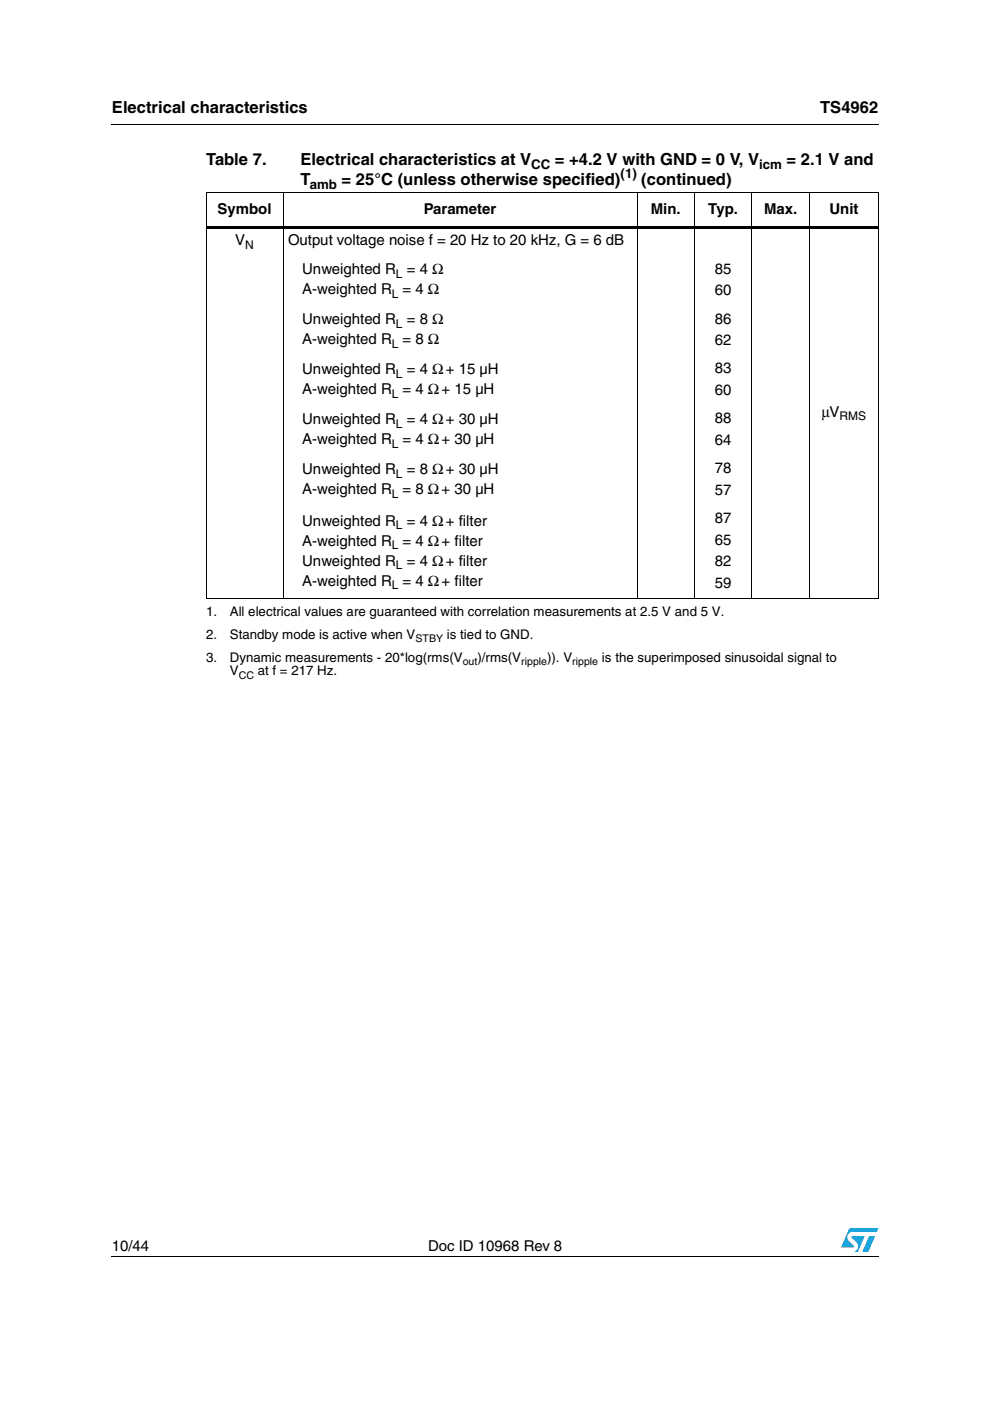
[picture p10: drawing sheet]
<svg xmlns="http://www.w3.org/2000/svg" width="210mm" height="297mm" viewBox="0 0 210 297" stroke-linecap="round" stroke-linejoin="round" font-family="sans-serif">
<defs><g id="words">
<g font-size="3.5">
<text x="23.7" y="23.9">Electrical characteristics</text>
<text x="173.9" y="23.9">TS4962</text>
<text x="43.7" y="35">Table 7.</text>
<text x="63.7" y="35">Electrical characteristics at V</text>
<text x="117.7" y="35">= +4.2 V with GND = 0 V, V</text>
<text x="166.8" y="35">= 2.1 V and</text>
<text x="63.7" y="39.2">T</text>
<text x="72.4" y="39.2">= 25°C (unless otherwise specified)</text>
<text x="136" y="39.2">(continued)</text>
</g>
<g font-size="3.2">
<text x="46.1" y="45.3">Symbol</text>
<text x="89.8" y="45.3">Parameter</text>
<text x="138" y="45.3">Min.</text>
<text x="150.2" y="45.3">Typ.</text>
<text x="162" y="45.3">Max.</text>
<text x="175.9" y="45.3">Unit</text>
<text x="49.9" y="52">V</text>
<text x="61.1" y="52">Output voltage noise f = 20 Hz to 20 kHz, G = 6 dB</text>
<text x="64.1" y="58.2">Unweighted R</text>
<text x="86.3" y="58.2">= 4 Ω</text>
<text x="151.6" y="58">85</text>
<text x="64.1" y="62.4">A-weighted R</text>
<text x="85.3" y="62.4">= 4 Ω</text>
<text x="151.6" y="62.6">60</text>
<text x="64.1" y="68.8">Unweighted R</text>
<text x="86.3" y="68.8">= 8 Ω</text>
<text x="151.6" y="68.6">86</text>
<text x="64.1" y="73">A-weighted R</text>
<text x="85.3" y="73">= 8 Ω</text>
<text x="151.6" y="73.2">62</text>
<text x="64.1" y="79.4">Unweighted R</text>
<text x="64.1" y="83.6">A-weighted R</text>
<text x="85.3" y="83.6">= 4 Ω+ 15 µH</text>
<text x="86.3" y="79.4">= 4 Ω+ 15 µH</text>
<text x="151.6" y="79.2">83</text>
<text x="151.6" y="83.8">60</text>
<text x="64.1" y="89.9">Unweighted R</text>
<text x="86.3" y="89.9">= 4 Ω+ 30 µH</text>
<text x="151.6" y="89.8">88</text>
<text x="174.2" y="88.4">μV</text>
<text x="64.1" y="94.2">A-weighted R</text>
<text x="85.3" y="94.2">= 4 Ω+ 30 µH</text>
<text x="151.6" y="94.3">64</text>
<text x="64.1" y="100.5">Unweighted R</text>
<text x="86.3" y="100.5">= 8 Ω+ 30 µH</text>
<text x="151.6" y="100.4">78</text>
<text x="64.1" y="104.8">A-weighted R</text>
<text x="85.3" y="104.8">= 8 Ω+ 30 µH</text>
<text x="151.6" y="104.9">57</text>
<text x="64.1" y="111.5">Unweighted R</text>
<text x="86.3" y="111.5">= 4 Ω+ filter</text>
<text x="151.6" y="110.9">87</text>
<text x="64.1" y="119.9">Unweighted R</text>
<text x="64.1" y="115.7">A-weighted R</text>
<text x="85.3" y="115.7">= 4 Ω+ filter</text>
<text x="86.3" y="119.9">= 4 Ω+ filter</text>
<text x="151.6" y="115.5">65</text>
<text x="64.1" y="124.2">A-weighted R</text>
<text x="85.3" y="124.2">= 4 Ω+ filter</text>
<text x="151.6" y="120.1">82</text>
<text x="151.6" y="124.7">59</text>
<text x="23.7" y="265.1">10/44</text>
<text x="90.8" y="265.1">Doc ID 10968 Rev 8</text>
</g>
<g font-size="2.8">
<text x="112.6" y="35.8">CC</text>
<text x="161" y="35.8">icm</text>
<text x="65.7" y="40.1">amb</text>
<text x="131.6" y="37.8">(1)</text>
<text x="43.7" y="130.7">1.</text>
<text x="48.7" y="130.7">All electrical values are guaranteed with correlation measurements at 2.5 V and 5 V.</text>
<text x="43.7" y="135.5">2.</text>
<text x="48.7" y="135.5">Standby mode is active when V</text>
<text x="94.8" y="135.5">is tied to GND.</text>
<text x="43.7" y="140.3">3.</text>
<text x="48.7" y="143.2">V</text>
<text x="48.7" y="140.3">Dynamic measurements - 20*log(rms(V</text>
<text x="54.7" y="143.2">at f = 217 Hz.</text>
<text x="101.2" y="140.3">)/rms(V</text>
<text x="116" y="140.3">)). V</text>
<text x="127.6" y="140.3">is the superimposed sinusoidal signal to</text>
</g>
<g font-size="2.5">
<text x="52" y="52.8">N</text>
<text x="83.9" y="59">L</text>
<text x="83.1" y="63.2">L</text>
<text x="83.9" y="69.6">L</text>
<text x="83.1" y="73.8">L</text>
<text x="83.9" y="80.2">L</text>
<text x="83.1" y="84.4">L</text>
<text x="178" y="89.2">RMS</text>
<text x="83.1" y="95">L</text>
<text x="83.9" y="90.7">L</text>
<text x="83.9" y="101.3">L</text>
<text x="83.1" y="105.6">L</text>
<text x="83.9" y="112.2">L</text>
<text x="83.1" y="116.5">L</text>
<text x="83.1" y="124.9">L</text>
<text x="83.9" y="120.7">L</text>
</g>
<g font-size="2.2">
<text x="88.1" y="136.2">STBY</text>
<text x="50.6" y="143.9">CC</text>
<text x="98.1" y="141">out</text>
<text x="110.5" y="141">ripple</text>
<text x="121.3" y="141">ripple</text>
</g>
</g></defs>
<g fill="#0099d8">
<path d="M184.3 262.1h1.2l-1.4 3.3h-1.3z"/>
<path d="M180.1 260.5h6.1l-.3 .7h-5.1a1.13 1.13 0 0 0-1.1 .7 1.13 1.13 0 0 0 .3 1.2l1 1v.3l-2.7 .1z"/>
<path d="M180.6 262.1h2.7l-1.4 3.3h-.7a1.18 1.18 0 0 0 .5-1.9l-1.1-1.1z"/>
</g>
<path d="M23.6 26.2l.1 .2zM43.6 47.9h142.7v.5h-142.7zM23.6 266.3l.1 .1z" fill="#000"/>
<path d="M23.7 26.3h162.6M43.6 40.7h142.7M43.7 40.8v85.9M60 40.6v86.3M135.1 40.6v86.3M147.3 40.6v86.3M159.4 40.6v86.3M171.6 40.6v86.3M186.2 40.8v85.9M43.6 126.8h142.7M23.7 266.3h162.6" fill="none" stroke="#000" stroke-width=".21"/>
<use href="#words"/>
</svg>
